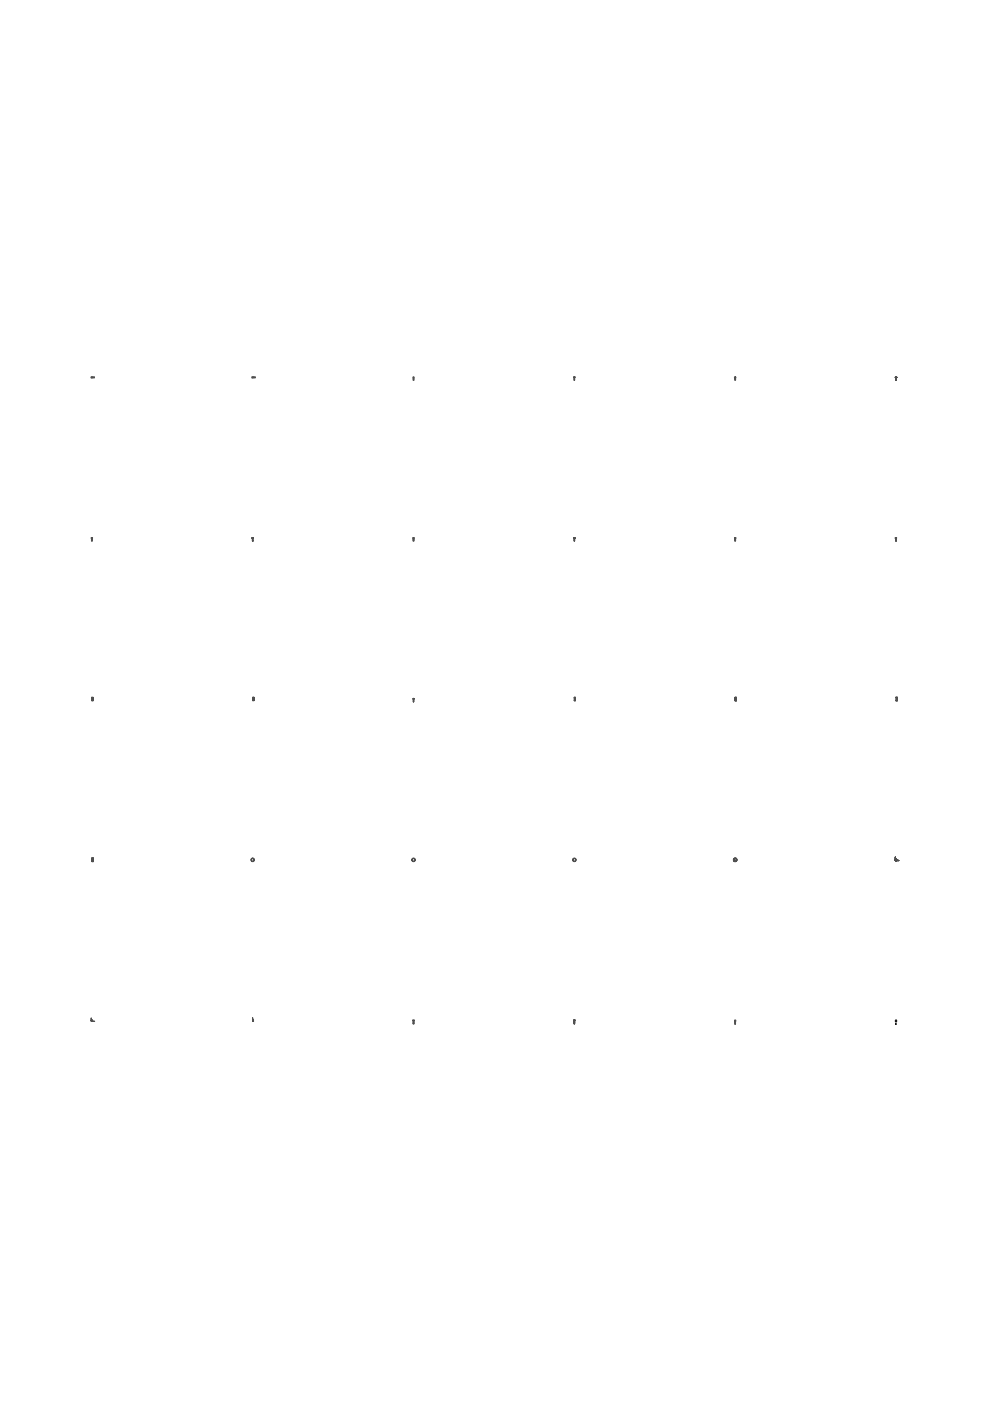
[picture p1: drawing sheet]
<svg xmlns="http://www.w3.org/2000/svg" width="210mm" height="297mm" viewBox="0 0 210 297" stroke-linecap="round" stroke-linejoin="round" font-family="sans-serif">
<g fill="none" stroke="#4f4f4f" stroke-width=".25">
<path d="M19.3 79.9h.2v.2zM19.4 79.9v.2M19.5 79.9l.5 .1v.1h-.5M19.6 79.9v.2M20 79.9v.2M53.4 79.9h.2v.2zM53.5 79.9v.2M53.6 79.9l.5 .1v.1h-.5M53.7 79.9v.2M54.1 79.9v.2M87.6 79.9l.2 .1zM189.9 80h.2"/>
<path d="M189.9 80h.1M190 79.9l-.1 .1M190 79.9h-.1M190 79.9l-.1 .7v-.6M190 80h.1M190.1 80h.1M87.6 80.2v-.2l.1 .2M87.6 80.2v.4l.1-.4M87.6 80.6h.1M87.6 80.2h.1M121.7 80l.2-.1h-.2v.7M121.8 80v.6"/>
<path d="M121.8 80.6h.1M155.7 80h.3zM155.8 80v.6h.1v-.6M155.8 80.2h.1M189.8 80h.3M190 80v.6M190 80.6h.1M19.4 114l.2 .1zM19.4 114h.2M19.4 114.1h.2zM19.4 114.7h.1M19.4 114.3h.1"/>
<path d="M19.4 114v.7h.1v-.7M53.5 114h.1M53.5 114l.1 .1M53.5 114v.7M53.6 114.7h.1M53.6 114h-.1M53.6 114.1v.6M53.6 114h.1M53.6 114v.7M53.7 114v.1M87.6 114l.2 .1zM87.6 114h.2"/>
<path d="M87.6 114.1h.2zM87.6 114.7h.1M87.6 114.3h.1M87.6 114v.7h.1v-.7M121.7 114v.1M121.7 114h.1M121.7 114v.7M121.8 114h.1M121.8 114.7h.1M121.8 114v.7M121.9 114h.1M121.9 114l-.1 .7"/>
<path d="M155.8 114l.2 .1zM155.8 114h.2M155.8 114.1h.2zM155.8 114.7h.1M155.8 114.3h.1M155.8 114v.1M155.9 114v.7h-.1v-.6M189.8 114l.2 .1M189.9 114h-.1M189.9 114h.1M189.9 114.7h.1M190 114l-.1 .7"/>
<path d="M190 114.1v.6M190 114h.1M190 114.7h.1M190 114v.7M190.1 114v.1M19.5 148h.3v.4h-.3zM19.5 147.9h.2v.7h-.2zM19.5 148.5h.2zM19.5 148.4h.3zM19.5 147.9l.2 .1zM19.5 148h.3zM19.5 148.4l.2 .1z"/>
<path d="M53.6 147.9v.6h.2M53.6 148l.2 .1M53.6 147.9h.2M53.6 147.9l.2 .1M53.6 148.2h.3M53.6 148.5h.2M53.6 148.4h.2h-.2M53.6 148.6h.2M53.6 148.4h.2M53.6 148.3h.3M53.6 148h.2M53.6 148.4v.1"/>
<path d="M53.6 147.9v.5M53.6 148.5h.1M53.6 148.1h.3M53.6 147.9v.1M53.6 148.3h.2M53.8 148v.5M53.8 148.4h.1M53.8 148.4h-.2M53.8 148h-.2M53.8 147.9h.1M53.8 148v.1M53.8 148.4l-.2 .1"/>
<path d="M53.8 148h.1M53.8 147.9v.6M87.6 148.8v-.7l.1 .7M87.6 148.2h.1M87.7 148.8h.1M87.8 148.2h.1M87.8 148.1h.1M87.8 148.1l-.1 .7M87.8 148.1v.1M121.8 148l.2 .1zM121.8 148.4h.2zM121.8 147.8l.2 .1z"/>
<path d="M121.8 148.5l.2 .1zM121.8 147.9h.2v.7l-.2-.1zM121.9 148.4v.1M121.9 148h.1M155.9 148h.2M155.9 148.2h.2M155.9 148.1h.2M155.9 148.4h.2M155.9 148.5h.2M155.9 148h.1M155.9 148.1h.1M155.9 148.6h.1"/>
<path d="M155.9 147.9v.7M155.9 148.6h.2M155.9 148.3h.2M155.9 147.8h.2M155.9 148.3h.1M155.9 147.9l.1 .5M155.9 148.5h.1M156 148h-.1M156 148.2v.3M156 147.9h.1M156 148.3h.1M156 148.4h.1"/>
<path d="M156 148.1h-.1M156 148.1h.1M156 148.5h.1M156 148v.2M156 148h.1M156 147.9l.1 .1M156 148.2h.1M156.1 148h-.1M156.1 148.4l-.1 .1M156.1 148.3h-.1M156.1 147.9l-.1 .6M156.1 148.5v.1"/>
<path d="M156.1 148.3h.1M156.1 148.4h.1M156.1 148h.1M156.1 147.9h.1M156.1 148.1h.1M156.1 148.5h.1M156.1 148.6h.1M156.1 147.9v.7M156.1 147.9l-.2 .1M190 147.8l.3 .1zM190 148.5l.3 .1zM190 147.9l.3 .1z"/>
<path d="M190 148.5h.3zM190 147.8h.3v.8h-.3zM190 147.9h.2zM190 148.5h.2zM19.5 182.3h.3M19.5 182.1h.3M19.5 182h.3M19.5 182.5h.3M19.5 182.3h.1M19.5 182h.3v.6h-.3zM19.5 182.2h.2M19.5 182.4h.2"/>
<path d="M19.8 182.1h.1M19.8 181.9h.1M19.8 182.5h.1M19.8 182.6h.1M19.8 182.7h.1M19.8 182.5l-.3 .1M19.8 182.6l-.3 .1M155.5 182.3v.1M155.5 182.2v.1M155.5 182.2h.1M155.6 182.5h.1M155.6 182.1h.1"/>
<path d="M155.6 182.3v.1M155.6 182.3h.1M155.6 182.4h.1M155.6 182.2h.1M155.6 182.6h.1M155.7 182.5h.1M155.7 182.1h.1M155.7 182.6l.1 .1M155.7 182.6h.1M155.8 182l-.1 .1M155.8 182.6h.1M155.8 181.9l-.2 .1"/>
<path d="M155.8 182h.1M155.9 182h.1M155.9 181.9v.1M155.9 182.6h.1M155.9 182.7h.1M156 182h.1M156 182v.1M156 182.6h.1M156 182.6v.1M156.1 182.1h.1M156.1 182h.1M156.1 182.5h.1"/>
<path d="M156.1 182.6h.1M156.1 182.2h.1M156.1 182.4h.1M156.2 182.1h.1M156.2 182.3h.1M156.2 182.3v.1M156.2 182.5h.1M156.2 182.2h.1M156.2 182.2v.1M189.8 182.3h.1M189.8 182.3v.1M189.8 181.7v.6"/>
<path d="M189.9 182.2l-.1 .1M189.9 182.4h.1M189.9 182.2h.1M190 182.4h.6M190 182.2h.1M190 182.5h.1M190 182.4h.1M190.1 182.4h-.1M190.1 182.2h.1M190.1 182.2v.1M190.1 182.4h.1M190.1 182.3h.1"/>
<path d="M190.1 182.3v.1M19.3 215.8v.6zM19.4 216.3h.2v.2h-.2zM19.5 216.5l.6 .1zM53.6 215.8v.8zM53.6 216.3v.3zM53.7 216.3v.3zM87.5 216.3h.3M87.6 216.3l.2 .1h-.3zM87.6 216.4h.2v.5h-.2zM87.6 216.4h.2zM87.6 216.9h.1"/>
<path d="M87.6 217.1h.1M87.6 216.9h.1zM87.6 216.9l.1 .2zM121.7 216.3l-.1 .1M121.7 216.4v.7M121.7 216.3h.1M121.7 216.4h.1M121.7 216.9h.1M121.8 216.4v-.1v.8M121.8 216.3h.1M121.8 216.4h.1M121.8 216.9h.1"/>
<path d="M121.8 217.1h.1M121.9 216.4l-.1 .7M121.9 216.3h.1M121.9 216.4h.1M121.9 216.3v.1M155.8 216.3h.2v.3h-.2zM155.8 216.7v-.1l.1 .1M155.8 216.7v.4l.1-.4M155.8 216.4l.1 .1zM155.8 217.1h.1M155.8 216.7h.1"/>
<circle cx="121.9" cy="148" r=".07"/>
<circle cx="121.9" cy="148.5" r=".07"/>
<circle cx="53.6" cy="182.3" r=".29"/>
<circle cx="53.6" cy="182.3" r=".36"/>
<circle cx="87.7" cy="182.3" r=".36"/>
<circle cx="87.7" cy="182.3" r=".29"/>
<circle cx="121.8" cy="182.3" r=".36"/>
<circle cx="121.8" cy="182.3" r=".29"/>
<circle cx="19.5" cy="216.4" r=".15"/>
</g>
<g fill="none" stroke="#4f4f4f" stroke-width=".21">
<path d="M19.5 79.9l.5 .1M53.6 79.9l.5 .1M20 80.1h-.5M54.1 80.1h-.5M87.6 80.2v.4M87.7 80.2v.4M155.8 80.2v.4M155.9 80.2v.4M19.4 114.3v.4M19.5 114.3v.4M87.6 114.3v.4M87.7 114.3v.4"/>
<path d="M155.8 114.3v.4M155.9 114.3v.4M87.6 216.9v.2M87.7 216.9v.2M155.8 216.7v.4M155.9 216.7v.4"/>
</g>
<path d="M189.9 216.6v.5M190 216.6v.5" fill="none" stroke="#a0a0a4" stroke-width=".25"/>
<path d="M189.9 216.4v.2h.2v-.2M189.9 216.4h.1M189.9 216.5h.1M190 216.3h-.1M190 217.1h-.1M190 216.4h.1M190 216.3h.1M190.1 216.4h.1" fill="none" stroke="#000" stroke-width=".25"/>
</svg>
